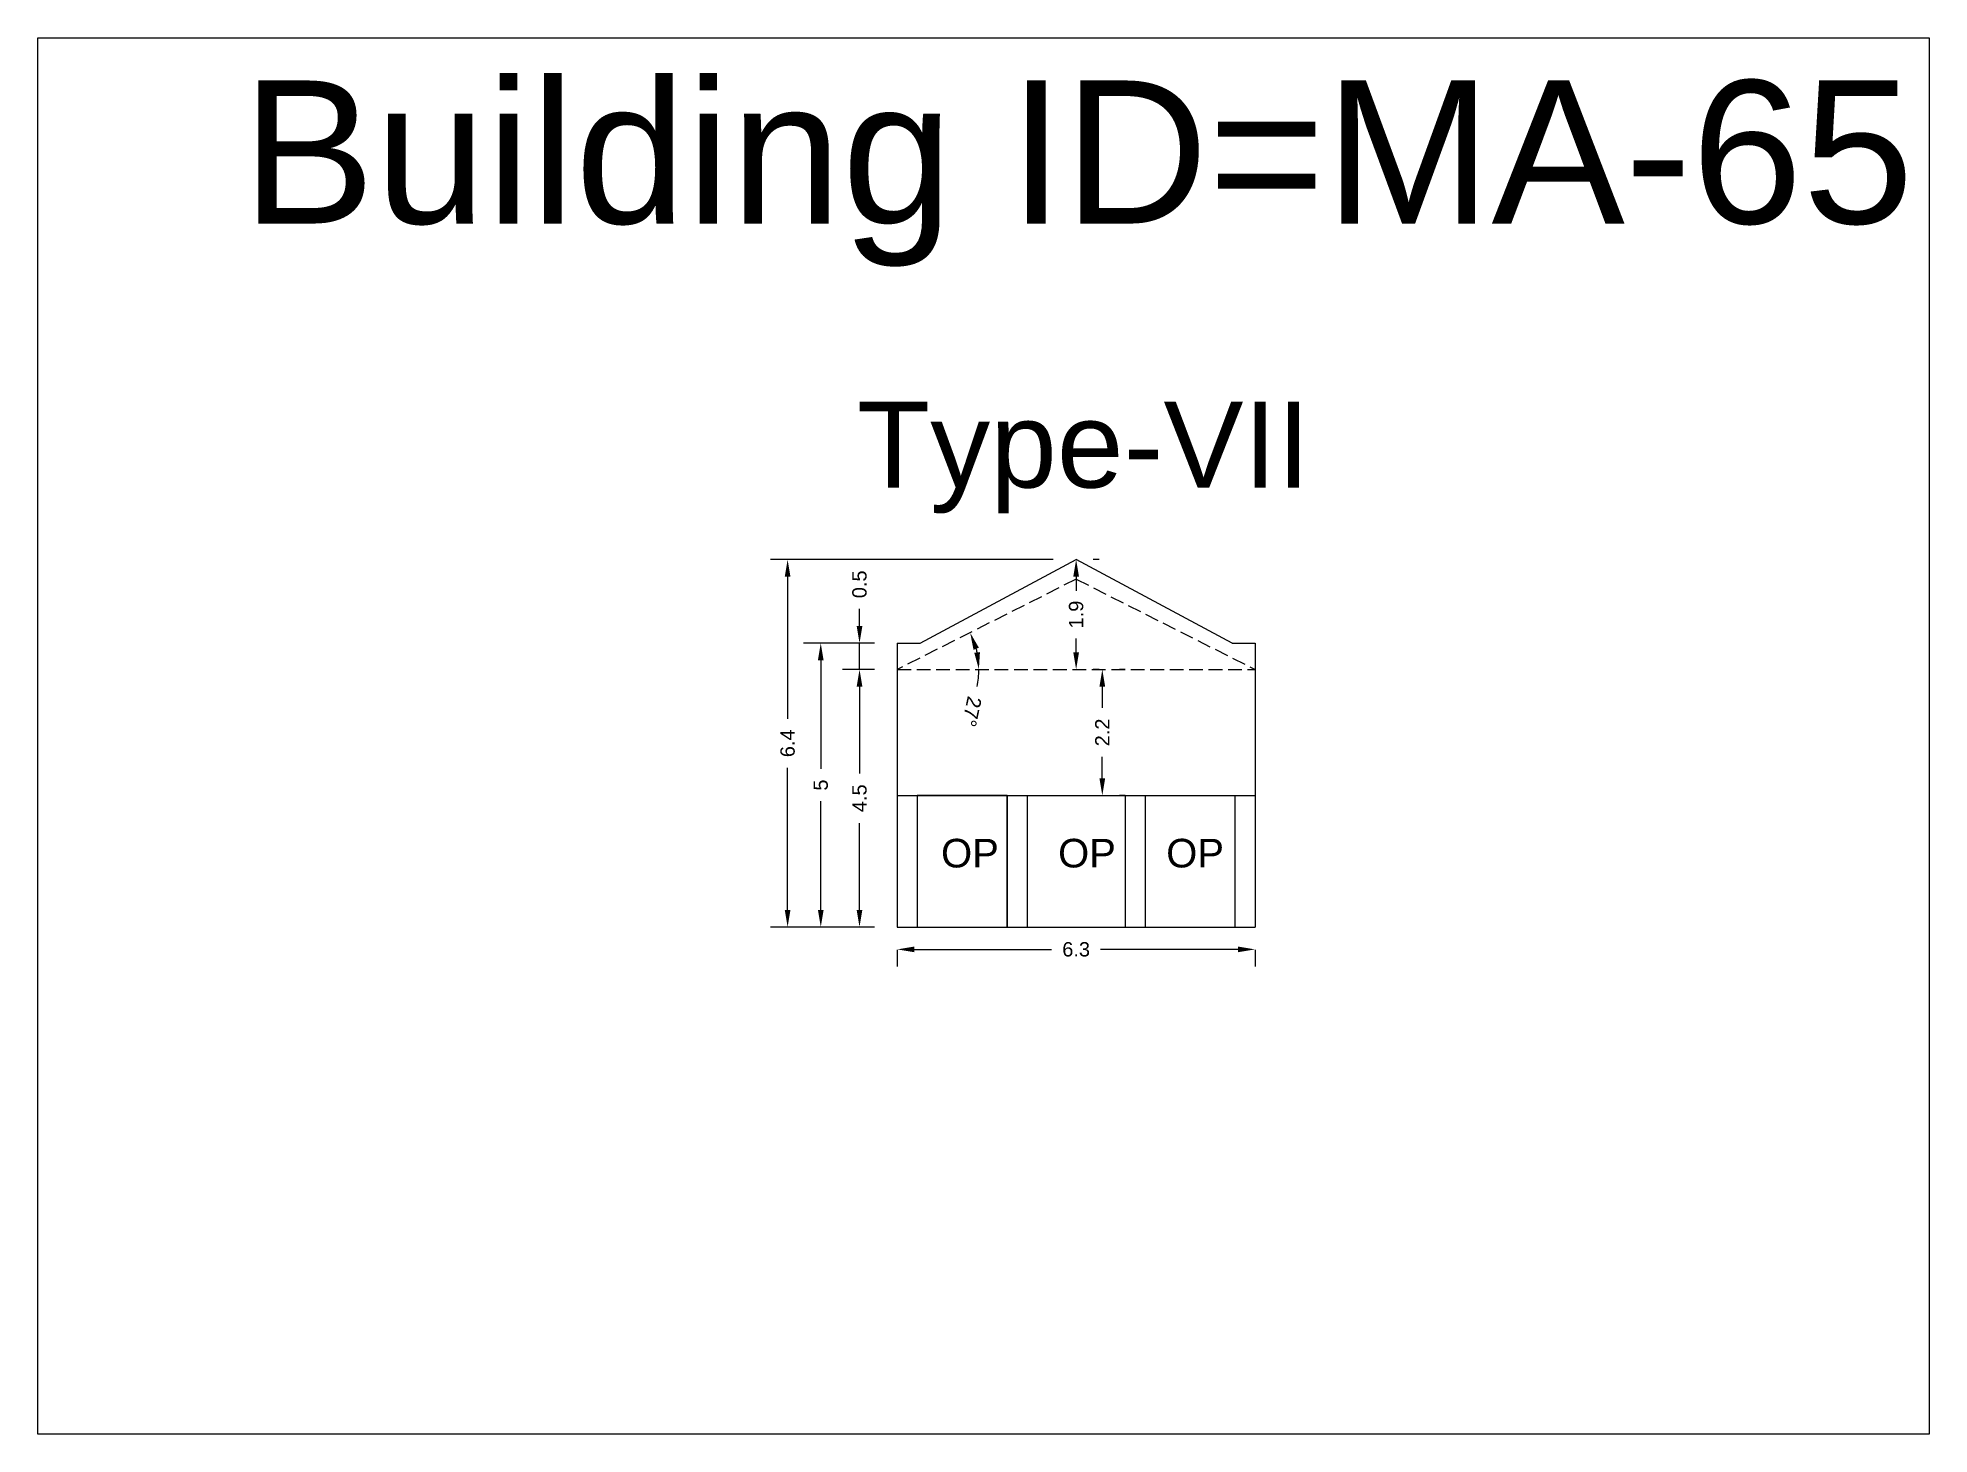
# Model space of a CAD drawing. Header units: metres. Extents: x 3416649 to 3417100, y -6712966 to -6712690.
# Drawn here: x 3416838.74 to 3416871.79, y -6712923.92 to -6712899.52 of the extents above; entities that cross this region are included whole.
import ezdxf

# ---------------------------------------------------------------- set-up
doc = ezdxf.new("R2010")
doc.units = ezdxf.units.M
doc.linetypes.add('ACAD_ISO02W100', pattern=[15, 12, -3])
doc.layers.add('Dotted', color=7, linetype='ACAD_ISO02W100', plot=False)
doc.styles.get("Standard").update_dxf_attribs({"font": 'arial.ttf'})
doc.dimstyles.new('ISO-25', dxfattribs={"dimtxt": 0.25, "dimasz": 0.3, "dimexe": 0.3, "dimexo": 0.4, "dimgap": 0.2, "dimtad": 0, "dimdec": 1, "dimdsep": 46, "dimtxsty": 'Standard', "dimcen": 2.5, "dimadec": 0, "dimazin": 0, "dimtfac": 1, "dimtdec": 1, "dimtmove": 0, "dimatfit": 3, "dimfxl": 1, "dimarcsym": 0})

# ---------------------------------------------------------------- blocks, each defined once
blk = doc.blocks.new('*D537')
at = {"color": 0, "lineweight": -2, "transparency": 16777216}
for p, q in [((3416853.359, -6712910.555), (3416852.799, -6712910.555)), ((3416853.099, -6712910.855), (3416853.099, -6712912.372)), ((3416853.099, -6712914.755), (3416853.099, -6712913.239)), ((3416853.359, -6712915.055), (3416852.799, -6712915.055))]:
    blk.add_line(p, q, dxfattribs=at)
at = {"color": 0, "transparency": 16777216}
for points in [[(3416853.049, -6712910.855), (3416853.149, -6712910.855), (3416853.099, -6712910.555)], [(3416853.049, -6712914.755), (3416853.149, -6712914.755), (3416853.099, -6712915.055)]]:
    blk.add_solid(points, dxfattribs=at)
at = {"layer": 'Defpoints', "color": 0, "transparency": 16777216}
for p in [(3416853.099, -6712910.555), (3416853.759, -6712910.555), (3416853.759, -6712915.055)]:
    blk.add_point(p, dxfattribs=at)
at = {"color": 0, "transparency": 16777216, "insert": (3416853.099, -6712912.805), "char_height": 0.25, "attachment_point": 5, "rotation": 90}
blk.add_mtext('4.5', dxfattribs=at)
blk = doc.blocks.new('*D538')
at = {"color": 0, "lineweight": -2, "transparency": 16777216}
for p, q in [((3416853.759, -6712915.455), (3416853.759, -6712915.746)), ((3416854.059, -6712915.446), (3416856.455, -6712915.446)), ((3416859.709, -6712915.446), (3416857.312, -6712915.446)), ((3416860.009, -6712915.455), (3416860.009, -6712915.746))]:
    blk.add_line(p, q, dxfattribs=at)
at = {"color": 0, "transparency": 16777216}
for points in [[(3416854.059, -6712915.396), (3416854.059, -6712915.496), (3416853.759, -6712915.446)], [(3416859.709, -6712915.396), (3416859.709, -6712915.496), (3416860.009, -6712915.446)]]:
    blk.add_solid(points, dxfattribs=at)
at = {"layer": 'Defpoints', "color": 0, "transparency": 16777216}
for p in [(3416853.759, -6712915.055), (3416860.009, -6712915.055), (3416860.009, -6712915.446)]:
    blk.add_point(p, dxfattribs=at)
at = {"color": 0, "transparency": 16777216, "insert": (3416856.884, -6712915.446), "char_height": 0.25, "attachment_point": 5}
blk.add_mtext('6.3', dxfattribs=at)
blk = doc.blocks.new('*D539')
at = {"color": 0, "lineweight": -2, "transparency": 16777216}
for p, q in [((3416853.099, -6712909.795), (3416853.099, -6712909.495)), ((3416853.359, -6712910.095), (3416852.799, -6712910.095)), ((3416853.099, -6712910.555), (3416853.099, -6712910.095)), ((3416853.359, -6712910.555), (3416852.799, -6712910.555)), ((3416853.099, -6712910.855), (3416853.099, -6712911.155))]:
    blk.add_line(p, q, dxfattribs=at)
at = {"color": 0, "transparency": 16777216}
for points in [[(3416853.049, -6712909.795), (3416853.149, -6712909.795), (3416853.099, -6712910.095)], [(3416853.049, -6712910.855), (3416853.149, -6712910.855), (3416853.099, -6712910.555)]]:
    blk.add_solid(points, dxfattribs=at)
at = {"layer": 'Defpoints', "color": 0, "transparency": 16777216}
for p in [(3416853.099, -6712910.095), (3416853.759, -6712910.095), (3416853.759, -6712910.555)]:
    blk.add_point(p, dxfattribs=at)
at = {"color": 0, "transparency": 16777216, "insert": (3416853.099, -6712909.067), "char_height": 0.25, "attachment_point": 5, "rotation": 90}
blk.add_mtext('0.5', dxfattribs=at)
blk = doc.blocks.new('*D540')
at = {"color": 0, "lineweight": -2, "transparency": 16777216}
for p, q in [((3416857.284, -6712908.635), (3416857.184, -6712908.635)), ((3416856.884, -6712908.935), (3416856.884, -6712909.179)), ((3416856.884, -6712910.255), (3416856.884, -6712910.011)), ((3416857.284, -6712910.555), (3416857.184, -6712910.555))]:
    blk.add_line(p, q, dxfattribs=at)
at = {"color": 0, "transparency": 16777216}
for points in [[(3416856.834, -6712908.935), (3416856.934, -6712908.935), (3416856.884, -6712908.635)], [(3416856.834, -6712910.255), (3416856.934, -6712910.255), (3416856.884, -6712910.555)]]:
    blk.add_solid(points, dxfattribs=at)
at = {"layer": 'Defpoints', "color": 0, "transparency": 16777216}
for p in [(3416856.884, -6712908.635), (3416856.884, -6712910.555), (3416856.884, -6712910.555)]:
    blk.add_point(p, dxfattribs=at)
at = {"color": 0, "transparency": 16777216, "insert": (3416856.884, -6712909.595), "char_height": 0.25, "attachment_point": 5, "rotation": 90}
blk.add_mtext('1.9', dxfattribs=at)
blk = doc.blocks.new('*D541')
at = {"color": 0, "lineweight": -2, "transparency": 16777216}
for p, q in [((3416853.359, -6712910.095), (3416852.122, -6712910.095)), ((3416852.422, -6712910.395), (3416852.422, -6712912.293)), ((3416852.422, -6712914.755), (3416852.422, -6712912.858)), ((3416853.359, -6712915.055), (3416852.122, -6712915.055))]:
    blk.add_line(p, q, dxfattribs=at)
at = {"color": 0, "transparency": 16777216}
for points in [[(3416852.372, -6712910.395), (3416852.472, -6712910.395), (3416852.422, -6712910.095)], [(3416852.372, -6712914.755), (3416852.472, -6712914.755), (3416852.422, -6712915.055)]]:
    blk.add_solid(points, dxfattribs=at)
at = {"layer": 'Defpoints', "color": 0, "transparency": 16777216}
for p in [(3416852.422, -6712910.095), (3416853.759, -6712910.095), (3416853.759, -6712915.055)]:
    blk.add_point(p, dxfattribs=at)
at = {"color": 0, "transparency": 16777216, "insert": (3416852.422, -6712912.575), "char_height": 0.25, "attachment_point": 5, "rotation": 90}
blk.add_mtext('5', dxfattribs=at)
blk = doc.blocks.new('*D542')
at = {"color": 0, "lineweight": -2, "transparency": 16777216}
for p, q in [((3416856.484, -6712908.635), (3416851.543, -6712908.635)), ((3416851.843, -6712908.935), (3416851.843, -6712911.418)), ((3416851.843, -6712914.755), (3416851.843, -6712912.273)), ((3416853.359, -6712915.055), (3416851.543, -6712915.055))]:
    blk.add_line(p, q, dxfattribs=at)
at = {"color": 0, "transparency": 16777216}
for points in [[(3416851.793, -6712908.935), (3416851.893, -6712908.935), (3416851.843, -6712908.635)], [(3416851.793, -6712914.755), (3416851.893, -6712914.755), (3416851.843, -6712915.055)]]:
    blk.add_solid(points, dxfattribs=at)
at = {"layer": 'Defpoints', "color": 0, "transparency": 16777216}
for p in [(3416851.843, -6712908.635), (3416856.884, -6712908.635), (3416853.759, -6712915.055)]:
    blk.add_point(p, dxfattribs=at)
at = {"color": 0, "transparency": 16777216, "insert": (3416851.843, -6712911.845), "char_height": 0.25, "attachment_point": 5, "rotation": 90}
blk.add_mtext('6.4', dxfattribs=at)
blk = doc.blocks.new('*D543')
at = {"color": 0, "lineweight": -2, "transparency": 16777216}
for start, end in [(12.0737, 14.7424), (347.9263, 360)]:
    blk.add_arc((3416853.759, -6712910.555), 1.426, start, end, dxfattribs=at)
at = {"color": 0, "transparency": 16777216}
for points in [[(3416855.091, -6712910.21), (3416855.185, -6712910.175), (3416855.032, -6712909.912)], [(3416855.203, -6712910.252), (3416855.104, -6712910.262), (3416855.185, -6712910.555)]]:
    blk.add_solid(points, dxfattribs=at)
at = {"layer": 'Defpoints', "color": 0, "transparency": 16777216}
for p in [(3416856.884, -6712908.976), (3416855.116, -6712910.118), (3416853.759, -6712910.555), (3416853.759, -6712910.555), (3416860.009, -6712910.555)]:
    blk.add_point(p, dxfattribs=at)
at = {"color": 0, "transparency": 16777216, "insert": (3416855.06, -6712911.291), "char_height": 0.25, "attachment_point": 5, "rotation": 257.9263}
blk.add_mtext('27°', dxfattribs=at)
blk = doc.blocks.new('*D544')
at = {"color": 0, "lineweight": -2, "transparency": 16777216}
for p, q in [((3416857.741, -6712910.555), (3416857.641, -6712910.555)), ((3416857.341, -6712910.855), (3416857.341, -6712911.227)), ((3416857.341, -6712912.455), (3416857.341, -6712912.084)), ((3416857.741, -6712912.755), (3416857.641, -6712912.755))]:
    blk.add_line(p, q, dxfattribs=at)
at = {"color": 0, "transparency": 16777216}
for points in [[(3416857.291, -6712910.855), (3416857.391, -6712910.855), (3416857.341, -6712910.555)], [(3416857.291, -6712912.455), (3416857.391, -6712912.455), (3416857.341, -6712912.755)]]:
    blk.add_solid(points, dxfattribs=at)
at = {"layer": 'Defpoints', "color": 0, "transparency": 16777216}
for p in [(3416857.341, -6712910.555), (3416857.341, -6712910.555), (3416857.341, -6712912.755)]:
    blk.add_point(p, dxfattribs=at)
at = {"color": 0, "transparency": 16777216, "insert": (3416857.341, -6712911.655), "char_height": 0.25, "attachment_point": 5, "rotation": 90}
blk.add_mtext('2.2', dxfattribs=at)

msp = doc.modelspace()

# ---------------------------------------------------------------- linework, layer by layer
for points in [[(3416838.742, -6712899.518), (3416871.788, -6712899.518), (3416871.788, -6712923.916), (3416838.742, -6712923.916)], [(3416855.679, -6712912.755), (3416854.109, -6712912.755), (3416854.109, -6712915.055), (3416855.679, -6712915.055)]]:
    msp.add_lwpolyline(points, close=True)
for points in [[(3416854.159, -6712910.095), (3416856.884, -6712908.635)], [(3416859.609, -6712910.095), (3416856.884, -6712908.635)], [(3416853.759, -6712910.095), (3416853.759, -6712915.055)], [(3416853.759, -6712910.095), (3416854.159, -6712910.095)], [(3416859.609, -6712910.095), (3416860.009, -6712910.095)], [(3416860.009, -6712910.095), (3416860.009, -6712915.055)], [(3416853.759, -6712912.755), (3416860.009, -6712912.755)], [(3416854.109, -6712912.755), (3416854.109, -6712915.055)], [(3416855.679, -6712912.755), (3416855.679, -6712915.055)], [(3416856.029, -6712912.755), (3416856.029, -6712915.055)], [(3416857.739, -6712912.755), (3416857.739, -6712915.055)], [(3416858.089, -6712912.755), (3416858.089, -6712915.055)], [(3416859.659, -6712912.755), (3416859.659, -6712915.055)], [(3416853.759, -6712915.055), (3416860.009, -6712915.055)]]:
    msp.add_lwpolyline(points)
at = {"layer": 'Dotted', "ltscale": 0.02}
for points in [[(3416856.884, -6712908.976), (3416853.759, -6712910.555)], [(3416856.884, -6712908.976), (3416860.009, -6712910.555)], [(3416853.759, -6712910.555), (3416860.009, -6712910.555)]]:
    msp.add_lwpolyline(points, dxfattribs=at)

# ---------------------------------------------------------------- texts
at = {"attachment_point": 1}
for s, width, heights, insert, char_height in [('Building ID=MA-65', 67.86454, [0.517], (3416842.306, -6712900.263), 2.5), ('Type-VII ', 9.99112, [0.517], (3416853.054, -6712905.876), 1.5), ('OP', 1.17554, [0], (3416854.524, -6712913.514), 0.5), ('OP', 1.17554, [0], (3416856.569, -6712913.514), 0.5), ('OP', 1.17554, [0], (3416858.458, -6712913.514), 0.5)]:
    msp.add_mtext_dynamic_manual_height_columns(s, width=width, gutter_width=12.5, heights=heights, dxfattribs=dict(at, insert=insert, char_height=char_height))

# ---------------------------------------------------------------- dimensions: what is measured, and where the dimension line sits
for base, p1, p2, picture, middle in [((3416851.843, -6712908.635), (3416853.759, -6712915.055), (3416856.884, -6712908.635), '*D542', (3416851.843, -6712911.845)), ((3416853.099, -6712910.095), (3416853.759, -6712910.555), (3416853.759, -6712910.095), '*D539', (3416853.099, -6712909.067)), ((3416856.884, -6712910.555), (3416856.884, -6712908.635), (3416856.884, -6712910.555), '*D540', (3416856.884, -6712909.595)), ((3416852.422, -6712910.095), (3416853.759, -6712915.055), (3416853.759, -6712910.095), '*D541', (3416852.422, -6712912.575)), ((3416853.099, -6712910.555), (3416853.759, -6712915.055), (3416853.759, -6712910.555), '*D537', (3416853.099, -6712912.805)), ((3416857.341, -6712910.555), (3416857.341, -6712912.755), (3416857.341, -6712910.555), '*D544', (3416857.341, -6712911.655))]:
    dim = msp.add_linear_dim(base=base, p1=p1, p2=p2, angle=90, dimstyle='ISO-25')
    dim.commit()
    dim.dimension.update_dxf_attribs({"geometry": picture, "text_midpoint": middle})
dim = msp.add_angular_dim_2l(base=(3416855.116, -6712910.118), line1=((3416853.759, -6712910.555), (3416860.009, -6712910.555)), line2=((3416856.884, -6712908.976), (3416853.759, -6712910.555)), dimstyle='ISO-25')
dim.commit()
dim.dimension.update_dxf_attribs({"geometry": '*D543', "text_midpoint": (3416855.06, -6712911.291)})
dim = msp.add_linear_dim(base=(3416860.008644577, -6712915.445524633), p1=(3416853.758644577, -6712915.055390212), p2=(3416860.008644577, -6712915.055390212), dimstyle='ISO-25')
dim.commit()
dim.dimension.update_dxf_attribs({"geometry": '*D538', "text_midpoint": (3416856.883644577, -6712915.445524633)})

doc.saveas('drawing.dxf')
